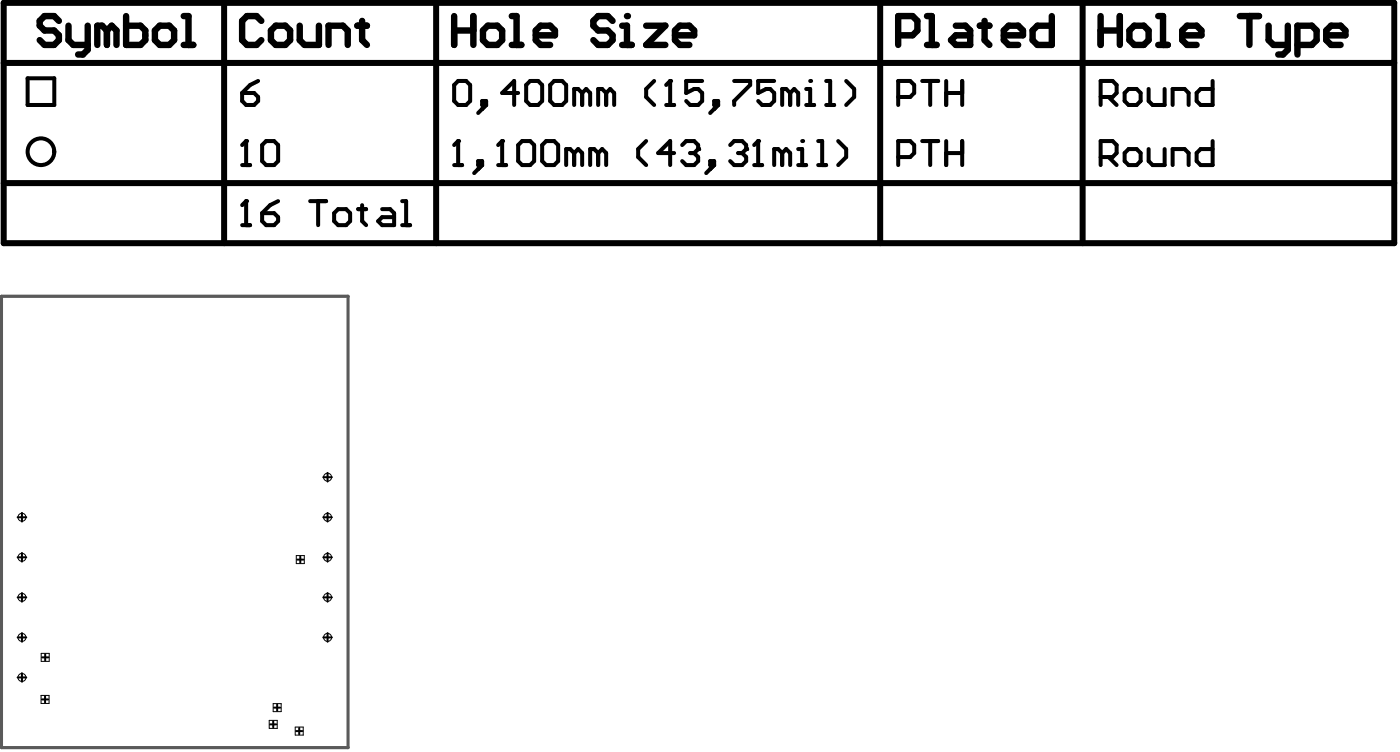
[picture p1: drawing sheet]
<svg xmlns="http://www.w3.org/2000/svg" width="148mm" height="79mm" viewBox="0 0 148 79" stroke-linecap="round" stroke-linejoin="round" font-family="sans-serif">
<path d="M.2 31.3h36.5v47.6h-36.5z" fill="none" stroke="#5a5a5a" stroke-width=".33"/>
<g fill="none" stroke="#000" stroke-width=".21">
<path d="M1.9 58.8h.9M1.9 54.6h.9M2.3 54.1v1M2.3 58.4v.9M31.4 59.1h.6M31.7 58.7v.7M34.1 58.8h.9M34.1 54.6h.9M34.1 50.4h.9M34.6 49.9v.9M34.6 54.1v1M34.6 58.4v.9"/>
<path d="M1.9 71.5h.9M1.9 67.3h.9M1.9 63.1h.9M2.3 62.6v.9M2.3 66.8v.9M2.3 71.1v.9M4.4 73.8h.7M4.4 69.4h.7M4.8 73.5v.7M4.8 69.1v.6M28.5 76.5h.7M28.8 76.1v.7"/>
<path d="M28.9 74.7h.7M29.3 74.4v.6M31.3 77.2h.6M31.6 76.8v.7M34.1 67.3h.9M34.1 63.1h.9M34.6 62.6v.9M34.6 66.8v.9"/>
</g>
<path d="M.4 6.6h146.8M.4 19.3h146.8M.4 .3h146.8v25.4h-146.8zM23.7 .3v25.4M46 .3v25.4M92.9 .3v25.4M114.3 .3v25.4" fill="none" stroke="#000" stroke-width=".64"/>
<g fill="none" stroke="#000" stroke-width=".42">
<path d="M2.9 8.3h2.8v2.8h-2.8zM25.6 9.8h1.2l.5 .4v.5l-.5 .4h-.8l-.4-.4zM25.6 17.4h.8M25.6 15.3l.4-.4v2.5M27.3 8.5l-.9 .5-.8 .8M28.1 14.9h.8l.5 .4v1.7l-.5 .4h-.8l-.4-.4v-1.7zM48 17.4h.8M48 15.3l.4-.4v2.5M48.4 8.5h.8l.4 .5v1.7l-.4 .4h-.8l-.4-.4v-1.7zM50.5 17h.4v.4h-.4zM50.9 10.7h.4v.4h-.4zM50.9 17.4l-.8 .9"/>
<path d="M51.3 11.1l-.8 .8M52.6 17.4h.8M52.6 15.3l.4-.4v2.5M54.7 9.8h-1.7l1.3-1.3v2.6M55.1 14.9h.9l.4 .4v1.7l-.4 .4h-.9l-.4-.4v-1.7zM56 8.5h.8l.4 .5v1.7l-.4 .4h-.8l-.4-.4v-1.7zM57.7 14.9h.8l.4 .4v1.7l-.4 .4h-.8l-.5-.4v-1.7zM58.5 8.5h.9l.4 .5v1.7l-.4 .4h-.9l-.4-.4v-1.7zM60.6 16.2l-.4-.5h-.4v1.7M60.6 16.2v1.2M60.6 16.2l.4-.5 .5 .5v1.2M61.5 9.8l-.5-.4h-.4v1.7"/>
<path d="M61.5 9.8v1.3M61.5 9.8l.4-.4 .4 .4v1.3M63.2 16.2l-.5-.5h-.4v1.7M63.2 16.2v1.2M63.2 16.2l.4-.5 .4 .5v1.2M64 9.8l-.4-.4h-.4v1.7M64 9.8v1.3M64 9.8l.4-.4 .4 .4v1.3M68.2 14.9l-.8 .8v.9l.8 .8M69.1 8.5l-.9 .9v.8l.9 .9M70.3 11.1h.9M70.3 9l.5-.5v2.6"/>
<path d="M71.2 16.2h-1.7l1.3-1.3v2.5M72 15.3l.4-.4h.9l.4 .4v.4l-.4 .5M72.9 16.2h.4M73.3 16.2l.4 .4v.4l-.4 .4h-.9l-.4-.4M74.1 8.5h-1.7v1.3l.9-.4h.4l.4 .4v.9l-.4 .4h-.8l-.5-.4M75 17h.4v.4h-.4zM75.4 10.7h.4v.4h-.4zM75.4 17.4l-.8 .9M75.8 11.1l-.8 .8M77.1 15.3l.4-.4h.9l.4 .4v.4l-.4 .5M77.5 8.5h1.7v.5l-1.7 1.7v.4M77.9 16.2h.5"/>
<path d="M78.4 16.2l.4 .4v.4l-.4 .4h-.9l-.4-.4M79.6 17.4h.9M79.6 15.3l.4-.4v2.5M81.7 8.5h-1.7v1.3l.9-.4h.4l.4 .4v.9l-.4 .4h-.8l-.5-.4M82.6 16.2l-.4-.5h-.5v1.7M82.6 16.2v1.2M82.6 16.2l.4-.5 .4 .5v1.2M83.4 9.8l-.4-.4h-.4v1.7M83.4 9.8v1.3M83.4 9.8l.4-.4 .5 .4v1.3M84.3 17.4h.8M84.3 15.7h.4v1.7"/>
<path d="M85.1 11.1h.9M85.1 9.4h.4v1.7M86.4 14.9h.4v2.5M86.4 17.4h.8M87.2 11.1h.9M87.2 8.5h.5v2.6M88.5 14.9l.8 .8v.9l-.8 .8M89.3 8.5l.9 .9v.8l-.9 .9M94.8 10.2h1.3l.4-.4v-.8l-.4-.5h-1.3v2.6M94.8 16.6h1.3l.4-.4v-.9l-.4-.4h-1.3v2.5M97.4 8.5h1.7M97.4 14.9h1.7"/>
<path d="M98.2 8.5v2.6M98.2 14.9v2.5M99.9 8.5v2.6M99.9 14.9v2.5M99.9 9.8h1.7M99.9 16.2h1.7M101.6 8.5v2.6M101.6 14.9v2.5M116.2 10.2h1.3l.4-.4v-.8l-.4-.5h-1.3v2.6M116.2 16.6h1.3l.4-.4v-.9l-.4-.4h-1.3v2.5M117 10.2l.9 .9M117 16.6l.9 .8"/>
<path d="M119.2 9.4h.8l.4 .4v.9l-.4 .4h-.8l-.5-.4v-.9zM119.2 15.7h.8l.4 .5v.8l-.4 .4h-.8l-.5-.4v-.8zM121.3 9.4v1.3l.4 .4h1.3v-1.7M121.3 15.7v1.3l.4 .4h1.3v-1.7M123.8 11.1v-1.7h1.3l.4 .4v1.3M123.8 17.4v-1.7h1.3l.4 .5v1.2M128 8.5v2.6h-1.2l-.5-.4v-.9l.5-.4h1.2M128 14.9v2.5h-1.2l-.5-.4v-.8l.5-.5h1.2M25.6 23.8h.8M25.6 21.7l.4-.5v2.6M27.7 22.5h1.2l.5 .4v.4l-.5 .5h-.8l-.4-.5zM29.4 21.2l-.9 .5-.8 .8"/>
<path d="M32.7 21.2h1.7M33.6 21.2v2.6M35.7 22.1h.8l.5 .4v.8l-.5 .5h-.8l-.4-.5v-.8zM37.8 22.1h.9M38.2 21.7v1.6l.5 .5M40.3 22.1h.9l.4 .4v1.3h-1.3l-.4-.5 .4-.4h1.3M42.5 23.8h.8M42.5 21.2h.4v2.6"/>
<circle cx="4.3" cy="16" r="1.41"/>
</g>
<g fill="none" stroke="#000" stroke-width=".11">
<path d="M31.3 58.6h.8v.9h-.8zM4.3 73.4h.9v.8h-.9zM4.3 69h.9v.8h-.9zM28.4 76h.9v.9h-.9zM28.8 74.3h.9v.8h-.9zM31.2 76.7h.8v.9h-.8z"/>
<circle cx="2.3" cy="58.8" r=".42"/>
<circle cx="2.3" cy="54.6" r=".42"/>
<circle cx="34.6" cy="50.4" r=".42"/>
<circle cx="34.6" cy="58.8" r=".42"/>
<circle cx="34.6" cy="54.6" r=".42"/>
<circle cx="2.3" cy="63.1" r=".42"/>
<circle cx="2.3" cy="71.5" r=".42"/>
<circle cx="2.3" cy="67.3" r=".42"/>
<circle cx="34.6" cy="63.1" r=".42"/>
<circle cx="34.6" cy="67.3" r=".42"/>
</g>
<g fill="none" stroke="#000" stroke-width=".68">
<path d="M6.2 2.2l-.5-.5h-1l-.5 .5v.5l.5 .5h1l.5 .5v.5l-.5 .5h-1l-.5-.5M7.2 2.7v1.5l.5 .5h1.6M9.3 2.7v2.5l-.5 .6h-.6M11.3 3.2l-.5-.5h-.5v2M11.3 3.2l.5-.5 .5 .5v1.5M11.3 3.2v1.5M13.3 1.7v3h1.5l.5-.5v-1l-.5-.5h-1.5M16.4 3.2l.5-.5h1l.5 .5v1l-.5 .5h-1l-.5-.5zM19.4 4.7h1M19.4 1.7h.5v3M27.6 2.2l-.5-.5h-1l-.5 .5v2l.5 .5h1l.5-.5M29.1 2.7h1l.5 .5v1l-.5 .5h-1l-.5-.5v-1z"/>
<path d="M31.6 2.7v1.5l.6 .5h1.5v-2M34.7 4.7v-2h1.5l.5 .5v1.5M37.7 2.7h1M38.2 2.2v2l.5 .5M48 3.2h2M48 1.7v3M50 1.7v3M51 3.2l.5-.5h1l.5 .5v1l-.5 .5h-1l-.5-.5zM54 4.7h1M54 1.7h.5v3M56.6 3.7h2v-.5l-.5-.5h-1l-.5 .5v1l.5 .5h1M64.7 2.2l-.5-.5h-1l-.6 .5v.5l.6 .5h1l.5 .5v.5l-.5 .5h-1l-.6-.5"/>
<path d="M65.7 4.7h1M65.7 2.7h.5v2M68.2 2.7h2l-2 2h2M71.3 3.7h2v-.5l-.5-.5h-1l-.5 .5v1l.5 .5h1M94.8 3.7h1.6l.5-.5v-1l-.5-.5h-1.6v3M97.9 4.7h1M97.9 1.7h.5v3M100.9 2.7h1l.5 .5v1.5h-1.5l-.5-.5 .5-.5h1.5M103.4 2.7h1.1M104 2.2v2l.5 .5M106 3.7h2v-.5l-.5-.5h-1l-.5 .5v1l.5 .5h1M111.1 1.7v3h-1.6l-.5-.5v-1l.5-.5h1.6"/>
<path d="M116.2 1.7v3M116.2 3.2h2M118.2 1.7v3M119.2 3.2l.6-.5h1l.5 .5v1l-.5 .5h-1l-.6-.5zM122.3 4.7h1M122.3 1.7h.5v3M124.8 3.7h2v-.5l-.5-.5h-1l-.5 .5v1l.5 .5h1M130.9 1.7h2M131.9 1.7v3M133.9 2.7v1.5l.6 .5h1.5M136 2.7v2.5l-.5 .6h-.5M137 4.7h1.5l.5-.5v-1l-.5-.5h-1.5v3.1"/>
<path d="M140 3.7h2.1v-.5l-.6-.5h-1l-.5 .5v1l.5 .5h1"/>
</g>
<g fill="#000">
<circle cx="26" cy="14.9" r=".21"/>
<circle cx="48.4" cy="14.9" r=".21"/>
<circle cx="53" cy="14.9" r=".21"/>
<circle cx="66.2" cy="1.7" r=".34"/>
<circle cx="70.8" cy="8.5" r=".21"/>
<circle cx="73.7" cy="15.7" r=".21"/>
<circle cx="78.8" cy="15.7" r=".21"/>
<circle cx="80" cy="14.9" r=".21"/>
<circle cx="84.7" cy="14.9" r=".21"/>
<circle cx="85.5" cy="8.5" r=".21"/>
<circle cx="26" cy="21.2" r=".21"/>
</g>
</svg>
